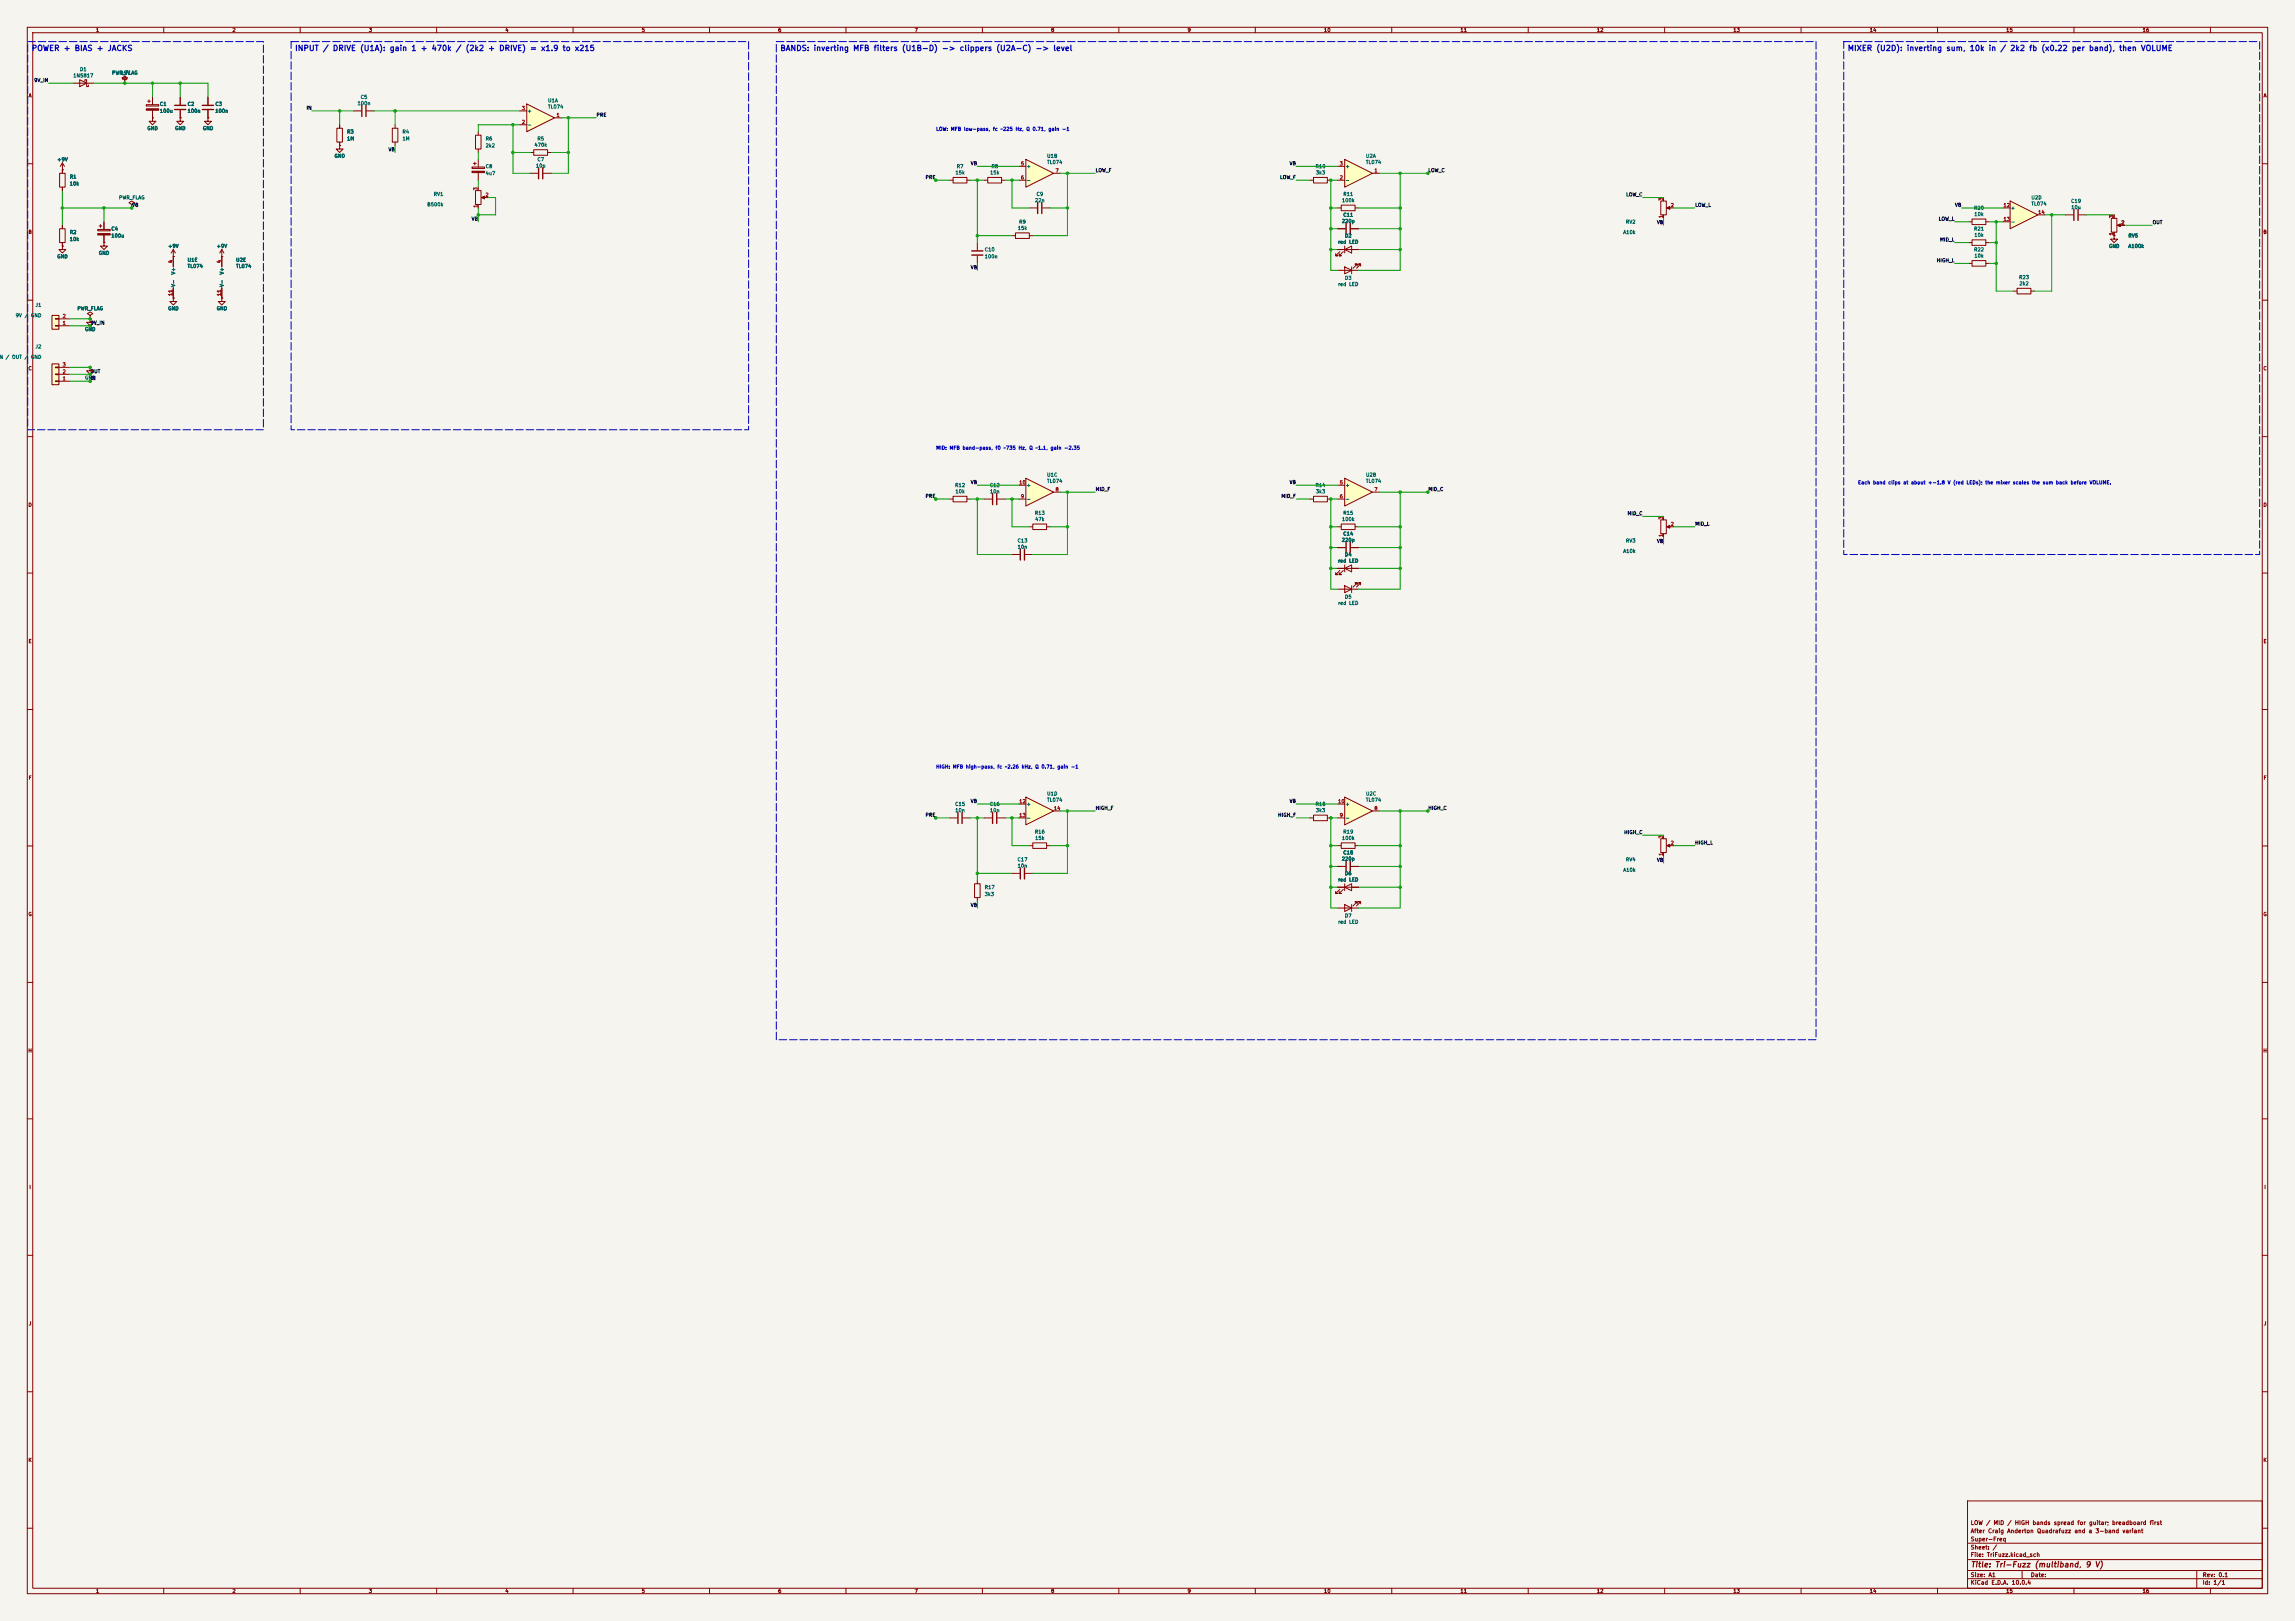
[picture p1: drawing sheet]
<svg xmlns="http://www.w3.org/2000/svg" width="841mm" height="594mm" viewBox="0 0 841 594" stroke-linecap="round" stroke-linejoin="round" font-family="sans-serif">
<defs><g id="words">
<g font-size="2" fill="#0000c2">
<text x="11.4" y="19.2">POWER + BIAS + JACKS</text>
<text x="107.9" y="19.2">INPUT / DRIVE (U1A): gain 1 + 470k / (2k2 + DRIVE) = x1.9 to x215</text>
<text x="285.8" y="19.2">BANDS: inverting MFB filters (U1B-D) -&gt; clippers (U2A-C) -&gt; level</text>
<text x="676.9" y="19.2">MIXER (U2D): inverting sum, 10k in / 2k2 fb (x0.22 per band), then VOLUME</text>
</g>
<text font-size="2" fill="#840000" x="722" y="574.8">Title: Tri-Fuzz (multiband, 9 V)</text>
<g font-size="1.5" fill="#840000">
<text x="722" y="562.2">After Craig Anderton Quadrafuzz and a 3-band variant</text>
<text x="722" y="559.2">LOW / MID / HIGH bands spread for guitar; breadboard first</text>
<text x="722" y="568.2">Sheet: /</text>
<text x="722" y="565.2">Super-Freq</text>
<text x="722" y="570.9">File: TriFuzz.kicad_sch</text>
<text x="722" y="581.1">KiCad E.D.A. 10.0.4</text>
<text x="722" y="578.3">Size: A1</text>
<text x="744" y="578.3">Date:</text>
<text x="807" y="578.3">Rev: 0.1</text>
<text x="807" y="581.1">Id: 1/1</text>
</g>
<g font-size="1.3" fill="#840000">
<text x="35" y="12">1</text>
<text x="85" y="12">2</text>
<text x="135" y="12">3</text>
<text x="185" y="12">4</text>
<text x="235" y="12">5</text>
<text x="285" y="12">6</text>
<text x="335" y="12">7</text>
<text x="385" y="12">8</text>
<text x="435" y="12">9</text>
<text x="485" y="12">10</text>
<text x="535" y="12">11</text>
<text x="585" y="12">12</text>
<text x="635" y="12">13</text>
<text x="685" y="12">14</text>
<text x="735" y="12">15</text>
<text x="785" y="12">16</text>
<text x="10.3" y="36">A</text>
<text x="829.3" y="36">A</text>
<text x="10.3" y="86">B</text>
<text x="829.2" y="86">B</text>
<text x="10.3" y="136">C</text>
<text x="829.2" y="136">C</text>
<text x="10.3" y="186">D</text>
<text x="829.2" y="186">D</text>
<text x="10.3" y="236">E</text>
<text x="829.3" y="236">E</text>
<text x="10.3" y="286">F</text>
<text x="829.3" y="286">F</text>
<text x="10.3" y="336">G</text>
<text x="829.2" y="336">G</text>
<text x="10.2" y="386">H</text>
<text x="829.2" y="386">H</text>
<text x="10.6" y="436">I</text>
<text x="829.6" y="436">I</text>
<text x="10.4" y="486">J</text>
<text x="829.4" y="486">J</text>
<text x="10.3" y="536">K</text>
<text x="829.2" y="536">K</text>
<text x="35" y="584">1</text>
<text x="85" y="584">2</text>
<text x="135" y="584">3</text>
<text x="185" y="584">4</text>
<text x="235" y="584">5</text>
<text x="285" y="584">6</text>
<text x="335" y="584">7</text>
<text x="385" y="584">8</text>
<text x="435" y="584">9</text>
<text x="485" y="584">10</text>
<text x="535" y="584">11</text>
<text x="585" y="584">12</text>
<text x="635" y="584">13</text>
<text x="685" y="584">14</text>
<text x="735" y="584">15</text>
<text x="785" y="584">16</text>
</g>
<g font-size="1.3" fill="#006464">
<text x="26.7" y="28.7">1N5817</text>
<text x="29.1" y="26.4">D1</text>
<text x="40.9" y="27.6">PWR_FLAG</text>
<text x="43.7" y="27.6">+9V</text>
<text x="58.4" y="39.1">C1</text>
<text x="58.4" y="41.6">100u</text>
<text x="68.6" y="39.1">C2</text>
<text x="68.6" y="41.6">100n</text>
<text x="78.7" y="39.1">C3</text>
<text x="78.7" y="41.6">100n</text>
<text x="130.9" y="38.8">100n</text>
<text x="132" y="36.5">C5</text>
<text x="193.2" y="41.6">+</text>
<text x="200.7" y="37.8">U1A</text>
<text x="200.7" y="40.1">TL074</text>
<text x="53.8" y="48">GND</text>
<text x="64" y="48">GND</text>
<text x="74.2" y="48">GND</text>
<text x="193.2" y="46.7">-</text>
<text x="127" y="49.2">R3</text>
<text x="127" y="51.8">1M</text>
<text x="147.3" y="49.2">R4</text>
<text x="147.3" y="51.8">1M</text>
<text x="177.8" y="51.8">R6</text>
<text x="196.8" y="51.8">R5</text>
<text x="20.8" y="59.4">+9V</text>
<text x="122.4" y="58.1">GND</text>
<text x="177.8" y="54.3">2k2</text>
<text x="195.7" y="54.1">470k</text>
<text x="196.8" y="59.4">C7</text>
<text x="383.5" y="58.1">U1B</text>
<text x="500.4" y="58.1">U2A</text>
<text x="25.4" y="65.7">R1</text>
<text x="177.8" y="61.9">C8</text>
<text x="177.8" y="64.5">4u7</text>
<text x="196.2" y="61.7">10p</text>
<text x="350" y="64.2">15k</text>
<text x="350.4" y="61.9">R7</text>
<text x="362.7" y="64.2">15k</text>
<text x="363.1" y="61.9">R8</text>
<text x="376" y="61.9">+</text>
<text x="383.5" y="60.4">TL074</text>
<text x="481.9" y="61.9">R10</text>
<text x="482" y="64.2">3k3</text>
<text x="492.9" y="61.9">+</text>
<text x="500.4" y="60.4">TL074</text>
<text x="25.4" y="68.3">10k</text>
<text x="376" y="67">-</text>
<text x="492.9" y="67">-</text>
<text x="43.4" y="73.4">PWR_FLAG</text>
<text x="156.4" y="75.9">B500k</text>
<text x="158.8" y="72.1">RV1</text>
<text x="379.1" y="74.4">22n</text>
<text x="379.7" y="72.1">C9</text>
<text x="491.6" y="74.4">100k</text>
<text x="492.1" y="72.1">R11</text>
<text x="723.2" y="77.2">R20</text>
<text x="736.7" y="77.2">+</text>
<text x="744.2" y="73.4">U2D</text>
<text x="744.2" y="75.6">TL074</text>
<text x="758.8" y="74.6">C19</text>
<text x="758.8" y="76.9">10u</text>
<text x="373.3" y="82.3">R9</text>
<text x="491.5" y="82">220p</text>
<text x="492.1" y="79.7">C11</text>
<text x="595.7" y="82.3">RV2</text>
<text x="723.3" y="79.5">10k</text>
<text x="736.7" y="82.3">-</text>
<text x="25.4" y="86.1">R2</text>
<text x="25.4" y="88.6">10k</text>
<text x="40.6" y="84.8">C4</text>
<text x="40.6" y="87.3">100u</text>
<text x="372.8" y="84.5">15k</text>
<text x="490.2" y="89.6">red LED</text>
<text x="492.7" y="87.3">D2</text>
<text x="594.7" y="86.1">A10k</text>
<text x="723.2" y="84.8">R21</text>
<text x="723.3" y="87.1">10k</text>
<text x="779.8" y="87.3">RV5</text>
<text x="20.8" y="95">GND</text>
<text x="36.1" y="93.7">GND</text>
<text x="61.5" y="91.1">+9V</text>
<text x="79.2" y="91.1">+9V</text>
<text x="360.7" y="95">100n</text>
<text x="360.7" y="92.4">C10</text>
<text x="723.2" y="92.4">R22</text>
<text x="723.3" y="94.7">10k</text>
<text x="772.7" y="91.1">GND</text>
<text x="779.8" y="91.1">A100k</text>
<text x="64.5" y="100.8" transform="rotate(-90 64.5 100.8)">V+</text>
<text x="68.6" y="96.2">U1E</text>
<text x="68.6" y="98.5">TL074</text>
<text x="82.3" y="100.8" transform="rotate(-90 82.3 100.8)">V+</text>
<text x="86.4" y="96.2">U2E</text>
<text x="86.4" y="98.5">TL074</text>
<text x="64.5" y="105.3" transform="rotate(-90 64.5 105.3)">V-</text>
<text x="82.3" y="105.3" transform="rotate(-90 82.3 105.3)">V-</text>
<text x="490.2" y="105.1">red LED</text>
<text x="492.7" y="102.8">D3</text>
<text x="739.7" y="102.6">R23</text>
<text x="739.9" y="104.9">2k2</text>
<text x="12.9" y="112.7">J1</text>
<text x="5.6" y="116.5">9V /</text>
<text x="11.2" y="116.5">GND</text>
<text x="28.2" y="114">PWR_FLAG</text>
<text x="61.5" y="114">GND</text>
<text x="79.2" y="114">GND</text>
<text x="31" y="121.6">GND</text>
<text x="-.9" y="131.8">IN / OUT /</text>
<text x="11.2" y="131.8">GND</text>
<text x="12.9" y="128">J2</text>
<text x="31" y="139.4">GND</text>
<text x="349.8" y="178.8">R12</text>
<text x="362.5" y="178.8">C12</text>
<text x="376" y="178.8">+</text>
<text x="383.5" y="175">U1C</text>
<text x="383.5" y="177.2">TL074</text>
<text x="481.9" y="178.8">R14</text>
<text x="492.9" y="178.8">+</text>
<text x="500.4" y="175">U2B</text>
<text x="500.4" y="177.2">TL074</text>
<text x="350" y="181.1">10k</text>
<text x="362.6" y="181.1">10n</text>
<text x="376" y="183.9">-</text>
<text x="482" y="181.1">3k3</text>
<text x="492.9" y="183.9">-</text>
<text x="379.1" y="188.9">R13</text>
<text x="379.2" y="191.2">47k</text>
<text x="491.6" y="191.2">100k</text>
<text x="492.1" y="188.9">R15</text>
<text x="492.1" y="196.6">C14</text>
<text x="372.7" y="199.1">C13</text>
<text x="372.8" y="201.4">10n</text>
<text x="491.5" y="198.8">220p</text>
<text x="594.7" y="202.9">A10k</text>
<text x="595.7" y="199.1">RV3</text>
<text x="490.2" y="206.5">red LED</text>
<text x="492.7" y="204.2">D4</text>
<text x="490.2" y="222">red LED</text>
<text x="492.7" y="219.7">D5</text>
<text x="383.5" y="291.8">U1D</text>
<text x="500.4" y="291.8">U2C</text>
<text x="349.8" y="295.6">C15</text>
<text x="349.9" y="297.9">10n</text>
<text x="362.5" y="295.6">C16</text>
<text x="362.6" y="297.9">10n</text>
<text x="376" y="295.6">+</text>
<text x="383.5" y="294.1">TL074</text>
<text x="481.9" y="295.6">R18</text>
<text x="482" y="297.9">3k3</text>
<text x="492.9" y="295.6">+</text>
<text x="500.4" y="294.1">TL074</text>
<text x="376" y="300.7">-</text>
<text x="379.1" y="305.8">R16</text>
<text x="492.1" y="305.8">R19</text>
<text x="492.9" y="300.7">-</text>
<text x="379.2" y="308.1">15k</text>
<text x="491.6" y="308.1">100k</text>
<text x="372.7" y="315.9">C17</text>
<text x="491.5" y="315.7">220p</text>
<text x="492.1" y="313.4">C18</text>
<text x="595.7" y="315.9">RV4</text>
<text x="372.8" y="318.2">10n</text>
<text x="490.2" y="323.3">red LED</text>
<text x="492.7" y="321">D6</text>
<text x="594.7" y="319.7">A10k</text>
<text x="360.7" y="328.6">3k3</text>
<text x="360.7" y="326.1">R17</text>
<text x="490.2" y="338.8">red LED</text>
<text x="492.7" y="336.5">D7</text>
</g>
<g font-size="1.3" fill="#0f0f0f">
<text x="12.4" y="30.4">9V_IN</text>
<text x="112.2" y="40.5">IN</text>
<text x="218.4" y="43.1">PRE</text>
<text x="142.2" y="55.8">VB</text>
<text x="339" y="65.9">PRE</text>
<text x="355.6" y="60.8">VB</text>
<text x="401.3" y="63.4">LOW_F</text>
<text x="468.9" y="65.9">LOW_F</text>
<text x="472.4" y="60.8">VB</text>
<text x="523.2" y="63.4">LOW_C</text>
<text x="48.3" y="76.1">VB</text>
<text x="595.7" y="72.3">LOW_C</text>
<text x="621" y="76.1">LOW_L</text>
<text x="716.3" y="76.1">VB</text>
<text x="172.7" y="81.2">VB</text>
<text x="607" y="82.4">VB</text>
<text x="710.3" y="81.2">LOW_L</text>
<text x="788.7" y="82.4">OUT</text>
<text x="710.8" y="88.8">MID_L</text>
<text x="355.6" y="98.9">VB</text>
<text x="709.5" y="96.4">HIGH_L</text>
<text x="33" y="119.3">9V_IN</text>
<text x="33" y="137">OUT</text>
<text x="33" y="139.6">IN</text>
<text x="355.6" y="177.7">VB</text>
<text x="472.4" y="177.7">VB</text>
<text x="339" y="182.8">PRE</text>
<text x="401.3" y="180.2">MID_F</text>
<text x="469.4" y="182.8">MID_F</text>
<text x="523.2" y="180.2">MID_C</text>
<text x="596.2" y="189.1">MID_C</text>
<text x="621" y="192.9">MID_L</text>
<text x="607" y="199.3">VB</text>
<text x="339" y="299.6">PRE</text>
<text x="355.6" y="294.5">VB</text>
<text x="401.3" y="297.1">HIGH_F</text>
<text x="468.2" y="299.6">HIGH_F</text>
<text x="472.4" y="294.5">VB</text>
<text x="523.2" y="297.1">HIGH_C</text>
<text x="595" y="305.9">HIGH_C</text>
<text x="621" y="309.8">HIGH_L</text>
<text x="607" y="316.1">VB</text>
<text x="355.6" y="332.6">VB</text>
</g>
<g font-size="1.3" fill="#a90000">
<text x="191.1" y="40.6">3</text>
<text x="191.1" y="45.7">2</text>
<text x="203.8" y="43.2">1</text>
<text x="373.9" y="60.9">5</text>
<text x="386.6" y="63.5">7</text>
<text x="490.8" y="60.9">3</text>
<text x="503.5" y="63.5">1</text>
<text x="175.2" y="69.9" transform="rotate(-90 175.2 69.9)">3</text>
<text x="373.9" y="66">6</text>
<text x="490.8" y="66">2</text>
<text x="175.2" y="76.3" transform="rotate(-90 175.2 76.3)">1</text>
<text x="177.7" y="72.4">2</text>
<text x="609.6" y="73.7" transform="rotate(-90 609.6 73.7)">3</text>
<text x="612.1" y="76.2">2</text>
<text x="734" y="76.2">12</text>
<text x="609.6" y="80.1" transform="rotate(-90 609.6 80.1)">1</text>
<text x="734" y="81.3">13</text>
<text x="746.7" y="78.7">14</text>
<text x="774.7" y="80.1" transform="rotate(-90 774.7 80.1)">3</text>
<text x="777.2" y="82.5">2</text>
<text x="774.7" y="86.4" transform="rotate(-90 774.7 86.4)">1</text>
<text x="63.5" y="96.6" transform="rotate(-90 63.5 96.6)">4</text>
<text x="81.3" y="96.6" transform="rotate(-90 81.3 96.6)">4</text>
<text x="63.5" y="108.6" transform="rotate(-90 63.5 108.6)">11</text>
<text x="81.3" y="108.6" transform="rotate(-90 81.3 108.6)">11</text>
<text x="22.8" y="119.4">1</text>
<text x="22.8" y="116.8">2</text>
<text x="22.8" y="137.1">2</text>
<text x="22.8" y="134.6">3</text>
<text x="22.8" y="139.7">1</text>
<text x="373.3" y="177.8">10</text>
<text x="490.8" y="177.8">5</text>
<text x="373.9" y="182.9">9</text>
<text x="386.6" y="180.3">8</text>
<text x="490.8" y="182.9">6</text>
<text x="503.5" y="180.3">7</text>
<text x="609.6" y="190.6" transform="rotate(-90 609.6 190.6)">3</text>
<text x="609.6" y="196.9" transform="rotate(-90 609.6 196.9)">1</text>
<text x="612.1" y="193">2</text>
<text x="373.3" y="294.6">12</text>
<text x="373.3" y="299.7">13</text>
<text x="386" y="297.2">14</text>
<text x="490.2" y="294.6">10</text>
<text x="490.8" y="299.7">9</text>
<text x="503.5" y="297.2">8</text>
<text x="609.6" y="307.4" transform="rotate(-90 609.6 307.4)">3</text>
<text x="612.1" y="309.9">2</text>
<text x="609.6" y="313.8" transform="rotate(-90 609.6 313.8)">1</text>
</g>
<g font-size="1.3" fill="#0000c2">
<text x="342.9" y="48.2">LOW: MFB low-pass, fc ~225 Hz, Q 0.71, gain -1</text>
<text x="342.9" y="165.1">MID: MFB band-pass, f0 ~735 Hz, Q ~1.1, gain -2.35</text>
<text x="680.7" y="177.8">Each band clips at about +-1.8 V (red LEDs); the mixer scales the sum back before VOLUME.</text>
<text x="342.9" y="281.9">HIGH: MFB high-pass, fc ~2.26 kHz, Q 0.71, gain -1</text>
</g>
</g></defs>
<path d="M0 0h841v594h-841z" fill="#f5f4ef" stroke="#f5f4ef" stroke-width=".37"/>
<g fill="none" stroke="#840000" stroke-width=".37">
<path d="M10 10h821v574h-821zM12 12h817v570h-817zM60 10v2M110 10v2M160 10v2M210 10v2M260 10v2M310 10v2M360 10v2M410 10v2M460 10v2M510 10v2"/>
<path d="M560 10v2M610 10v2M660 10v2M710 10v2M760 10v2M810 10v2M10 60h2M123.4 47h2.1v5.1h-2.1zM124.5 53.3v1.3h1.2l-1.2 1.3-1.3-1.3h1.3M124.5 53.3h.1M124.5 45.7v1.3M124.5 52.1v1.2"/>
<path d="M129.5 40.6h2.8M134.4 40.6h2.8M143.8 47h2v5.1h-2zM144.8 45.7v1.3M144.8 52.1v1.2M173.5 59.9h1M174 59.4v1.1M174.2 49.5h2.1v5.1h-2.1zM175.3 48.3v1.2M175.3 54.6v1.3M175.3 58.4v2.8M829 60h2"/>
<path d="M173 61.2h4.5v.5h-4.5zM174.2 69.8h2.1v5.1h-2.1zM175.3 63.2v2.8M175.3 68.6v1.2M175.3 74.9v1.3M176.8 72.4h2.3M774.7 78.7v1.3M63.5 94h.1M63.5 91.4l-.8 1.3M63.5 91.4l.8 1.3M63.5 91.4v2.6M370.8 86.4h1.3"/>
<path d="M372.1 85.3h5.1v2.1h-5.1zM377.2 86.4h1.3M721.4 81.3h1.2M722.6 80.3h5.1v2h-5.1zM727.7 81.3h1.3M773.7 80h2v5.1h-2zM774.7 86.4v1.2h1.3l-1.3 1.3-1.3-1.3h1.3M774.7 86.4h.1M774.7 85.1v1.3M776.2 82.5h2.3M10 110h2M63.5 109.2v1.3h1.3l-1.3 1.3-1.3-1.3h1.3"/>
<path d="M63.5 109.2h.1M737.9 106.7h1.2M739.1 105.7h5.1v2h-5.1zM744.2 106.7h1.3M829 110h2M10 160h2M829 160h2M490.2 193h1.3M491.5 192h5.1v2.1h-5.1zM496.6 193h1.2M10 210h2M829 210h2"/>
<path d="M10 260h2M829 260h2M10 310h2M829 310h2M10 360h2M829 360h2M10 410h2M829 410h2M10 460h2M829 460h2M10 510h2M829 510h2"/>
<path d="M10 560h2M721 550h108v32h-108zM829 560h2M721 578.5h108M721 575.5h108M721 571.5h108M721 565.5h108M741 575.5v3M805 575.5v6.5M60 582v2M110 582v2M160 582v2"/>
<path d="M210 582v2M260 582v2M310 582v2M360 582v2M410 582v2M460 582v2M510 582v2M560 582v2M610 582v2M660 582v2M710 582v2M760 582v2"/>
<path d="M810 582v2"/>
</g>
<g fill="#840000" stroke="#840000" stroke-width=".37">
<path d="M775.8 82.5l1.2-.5v1.1z"/>
<path d="M173 62.7h4.5v.5h-4.5z"/>
<path d="M176.4 72.4l1.1-.5v1z"/>
</g>
<path d="M132.6 38.6v4.1M134.1 38.6v4.1" fill="none" stroke="#840000" stroke-width=".51"/>
<path d="M736.6 73.7l10.2 5-10.2 5.1z" fill="#ffffc2"/>
<path d="M734.1 76.2h2.5M736.6 73.7l10.2 5-10.2 5.1zM746.8 78.7h2.5M756.9 78.7h2.8M761.7 78.7h2.8M734.1 81.3h2.5" fill="none" stroke="#840000" stroke-width=".37"/>
<path d="M760 76.7v4.1M761.5 76.7v4.1" fill="none" stroke="#840000" stroke-width=".51"/>
<path d="M19 115.6h2.6v5h-2.6z" fill="#ffffc2"/>
<g fill="none" stroke="#840000" stroke-width=".37">
<path d="M21.8 83.8h2.1v5.1h-2.1zM22.9 90.2v1.2h1.2l-1.2 1.3-1.3-1.3h1.3M22.9 90.2h.1M22.9 82.5v1.3M22.9 88.9v1.3M35.8 84.1h4.6v.5h-4.6zM36.3 82.8h1M36.8 82.3v1M38.1 88.9v1.3h1.3l-1.3 1.2-1.3-1.2h1.3M38.1 88.9h.1M38.1 81.3v2.8M38.1 86.1v2.8"/>
<path d="M19 115.6h2.6v5h-2.6zM20.3 119.3h1.3v.2h-1.3zM20.3 116.7h1.3v.3h-1.3zM21.6 119.4h3.8M21.6 116.8h3.8M33 116.8v1.3h1.3l-1.3 1.3-1.3-1.3h1.3M33 116.8h.1M33 115.6l1-.7-1-.6-1 .6 1 .7v1.2M33 134.6v1.3h1.3l-1.3 1.3-1.3-1.3h1.3M33 134.6h.1"/>
</g>
<path d="M35.8 85.6h4.6v.5h-4.6z" fill="#840000" stroke="#840000" stroke-width=".37"/>
<path d="M19 133.3h2.6v7.7h-2.6z" fill="#ffffc2"/>
<g fill="none" stroke="#840000" stroke-width=".37">
<path d="M19 133.3h2.6v7.7h-2.6zM20.3 139.6h1.3v.2h-1.3zM20.3 137h1.3v.3h-1.3zM20.3 134.5h1.3v.2h-1.3zM21.6 139.7h3.8M21.6 137.2h3.8M21.6 134.6h3.8M608.6 190.5h2v5.1h-2zM609.6 189.2v1.3M609.6 195.6v1.2M611.1 193h2.3M490.2 215.9h7.6"/>
<path d="M490.2 200.7h2.8M490.2 208.3h7.6M491 209l-1.5 1.6h.7h-.7v-.8M492.3 209l-1.6 1.6h.8h-.8v-.8M492.8 214.6l2.5 1.3-2.5 1.3zM492.8 208.3l2.5-1.3v2.5zM492.8 207v2.5M495 200.7h2.8M495.3 214.6v2.6M497.3 214.4v-.8h-.7h.7l-1.5 1.5M498.6 214.4v-.8h-.8h.8l-1.5 1.5"/>
</g>
<path d="M493.3 198.6v4.1M494.8 198.6v4.1" fill="none" stroke="#840000" stroke-width=".51"/>
<path d="M610.7 193l1.2-.5v1z" fill="#840000" stroke="#840000" stroke-width=".37"/>
<path d="M492.8 292.1l10.1 5.1-10.1 5.1z" fill="#ffffc2"/>
<g fill="none" stroke="#840000" stroke-width=".37">
<path d="M194.3 55.9h1.3M195.6 54.9h5.1v2h-5.1zM200.7 55.9h1.2M348 66h1.2M349.2 65h5.1v2.1h-5.1zM354.3 66h1.3M377.2 193h1.3M378.5 192h5v2.1h-5zM383.5 193h1.3M370.8 203.2h2.8M375.7 203.2h2.8M360.7 299.7h2.8"/>
<path d="M365.5 299.7h2.8M480.1 299.7h1.2M481.3 298.7h5.1v2h-5.1zM486.4 299.7h1.3M490.2 299.7h2.6M490.2 294.6h2.6M492.8 292.1l10.1 5.1-10.1 5.1zM502.9 297.2h2.6"/>
</g>
<path d="M373.9 201.2v4M375.4 201.2v4M363.7 297.7v4.1M365.3 297.7v4.1" fill="none" stroke="#840000" stroke-width=".51"/>
<path d="M193 38.1l10.2 5.1-10.2 5.1z" fill="#ffffc2"/>
<g fill="none" stroke="#840000" stroke-width=".37">
<path d="M193 38.1l10.2 5.1-10.2 5.1zM190.5 45.7h2.5M190.5 40.6h2.5M203.2 43.2h2.5M194.3 63.5h2.8M199.1 63.5h2.8M721.4 96.5h1.2M722.6 95.5h5.1v2h-5.1zM727.7 96.5h1.3M348 299.7h2.8M352.8 299.7h2.8M490.2 309.9h1.3"/>
<path d="M490.2 317.5h2.8M491.5 308.9h5.1v2h-5.1zM495 317.5h2.8M496.6 309.9h1.2M608.6 307.3h2v5.1h-2zM609.6 306.1v1.2M609.6 312.4v1.3M611.1 309.9h2.3M490.2 332.7h7.6M492.8 331.5l2.5 1.2-2.5 1.3zM495.3 331.5v2.5M497.3 331.2v-.7h-.7h.7l-1.5 1.5"/>
<path d="M498.6 331.2v-.7h-.8h.8l-1.5 1.5"/>
</g>
<path d="M197.4 61.5v4M198.9 61.5v4M351 297.7v4.1M352.6 297.7v4.1M493.3 315.5v4M494.8 315.5v4" fill="none" stroke="#840000" stroke-width=".51"/>
<path d="M610.7 309.9l1.2-.5v1z" fill="#840000" stroke="#840000" stroke-width=".37"/>
<path d="M375.9 58.4l10.2 5.1-10.2 5.1z" fill="#ffffc2"/>
<path d="M375.9 58.4l10.2 5.1-10.2 5.1zM373.4 61h2.5M373.4 66h2.5M377.2 76.2h2.8M382 76.2h2.8M386.1 63.5h2.5M490.2 325.1h7.6M491 325.9l-1.5 1.5h.7h-.7v-.8M492.3 325.9l-1.6 1.5h.8h-.8v-.8M492.8 325.1l2.5-1.3v2.6zM492.8 323.8v2.6" fill="none" stroke="#840000" stroke-width=".37"/>
<path d="M380.2 74.2v4M381.8 74.2v4" fill="none" stroke="#840000" stroke-width=".51"/>
<path d="M375.9 292.1l10.2 5.1-10.2 5.1z" fill="#ffffc2"/>
<g fill="none" stroke="#840000" stroke-width=".37">
<path d="M76.2 35.6v2.8M76.2 40.4v2.8M48.3 74.9l1-.6-1-.6-1.1 .6 1.1 .6v1.3M48.3 76.2h.1M63.5 94v3.8M81.3 94h.1M81.3 91.4l-.8 1.3M81.3 91.4l.7 1.3M81.3 91.4v2.6M63.5 105.4v3.8M81.3 109.2v1.3h1.2l-1.2 1.3-1.3-1.3h1.3M81.3 109.2h.1"/>
<path d="M480.1 182.9h1.2M481.3 181.9h5.1v2h-5.1zM486.4 182.9h1.3M373.4 294.6h2.5M373.4 299.7h2.5M375.9 292.1l10.2 5.1-10.2 5.1zM386.1 297.2h2.5"/>
</g>
<path d="M74.2 38.6h4M74.2 40.1h4" fill="none" stroke="#840000" stroke-width=".51"/>
<path d="M492.8 175.3l10.1 5-10.1 5.1z" fill="#ffffc2"/>
<g fill="none" stroke="#840000" stroke-width=".37">
<path d="M26.7 30.5h7.6M29.2 29.2l2.5 1.3-2.5 1.2zM31.1 29.8v-.6h.6v2.5h.7v-.6M45.7 30.5h.1M45.7 27.9l-.7 1.3M45.7 27.9l.8 1.3M45.7 27.9v2.6M53.6 38.4h4.6v.5h-4.6zM54.1 37.1h1M54.6 36.6v1M55.9 35.6v2.8M66 35.6v2.8"/>
<path d="M55.9 43.2v1.2h1.2l-1.2 1.3-1.3-1.3h1.3M55.9 43.2h.1M55.9 40.4v2.8M66 43.2v1.2h1.3l-1.3 1.3-1.2-1.3h1.2M66 43.2h.1M66 40.4v2.8M76.2 43.2v1.2h1.3l-1.3 1.3-1.3-1.3h1.3M76.2 43.2h.1M490.2 76.2h1.3M491.5 75.2h5.1v2h-5.1zM496.6 76.2h1.2M81.3 94v3.8"/>
<path d="M490.2 99.1h7.6M490.2 91.4h7.6M490.2 83.8h2.8M491 92.2l-1.5 1.5h.7h-.7v-.7M492.3 92.2l-1.6 1.5h.8h-.8v-.7M492.8 97.8l2.5 1.3-2.5 1.2zM492.8 91.4l2.5-1.2v2.5zM492.8 90.2v2.5M495 83.8h2.8M495.3 97.8v2.5M497.3 97.5v-.7h-.7h.7l-1.5 1.5M498.6 97.5v-.7h-.8h.8l-1.5 1.5"/>
<path d="M721.4 88.9h1.2M722.6 87.9h5.1v2h-5.1zM727.7 88.9h1.3M81.3 105.4v3.8M490.2 177.8h2.6M492.8 175.3l10.1 5-10.1 5.1zM490.2 182.9h2.6M502.9 180.3h2.6"/>
</g>
<path d="M64 38.6h4.1M64 40.1h4.1M493.3 81.8v4.1M494.8 81.8v4.1" fill="none" stroke="#840000" stroke-width=".51"/>
<path d="M53.6 39.9h4.6v.5h-4.6z" fill="#840000" stroke="#840000" stroke-width=".37"/>
<path d="M492.8 58.4l10.1 5.1-10.1 5.1z" fill="#ffffc2"/>
<g fill="none" stroke="#840000" stroke-width=".37">
<path d="M45.7 29.2l1-.6-1-.7-1 .7 1 .6v1.3M45.7 30.5h.1M22.9 59.7l-.8 1.3M22.9 59.7l.7 1.3M22.9 59.7v3.8M492.8 58.4l10.1 5.1-10.1 5.1zM21.8 63.5h2.1v5.1h-2.1zM22.9 62.2h.1M22.9 68.6v1.2M480.1 66h1.2M481.3 65h5.1v2.1h-5.1zM486.4 66h1.3"/>
<path d="M490.2 66h2.6M490.2 61h2.6M502.9 63.5h2.6M608.6 73.7h2v5h-2zM609.6 72.4v1.3M609.6 78.7v1.3M611.1 76.2h2.3M358.1 88.9v2.8M358.1 93.7v2.8M360.7 182.9h2.8M365.5 182.9h2.8"/>
</g>
<path d="M356.1 91.9h4.1M356.1 93.5h4.1M363.7 180.8v4.1M365.3 180.8v4.1" fill="none" stroke="#840000" stroke-width=".51"/>
<path d="M610.7 76.2l1.2-.5v1z" fill="#840000" stroke="#840000" stroke-width=".37"/>
<path d="M375.9 175.3l10.2 5-10.2 5.1z" fill="#ffffc2"/>
<g fill="none" stroke="#840000" stroke-width=".37">
<path d="M45.7 30.5h.1M55.9 35.6v2.8M66 35.6v2.8M76.2 35.6v2.8M55.9 43.2h.1M55.9 40.4v2.8M66 43.2h.1M66 40.4v2.8M76.2 43.2h.1M76.2 40.4v2.8M124.5 53.3h.1M124.5 45.7v1.3"/>
<path d="M124.5 52.1v1.2M22.9 62.2h.1M22.9 62.2v1.3M22.9 68.6v1.2M360.7 66h1.2M361.9 65h5.1v2.1h-5.1zM367 66h1.3M774.7 78.7v1.3M22.9 90.2h.1M22.9 82.5v1.3M22.9 88.9v1.3M38.1 88.9h.1"/>
<path d="M38.1 81.3v2.8M38.1 86.1v2.8M63.5 94h.1M63.5 94v3.8M81.3 94h.1M81.3 94v3.8M490.2 83.8h2.8M490.2 91.4h2.6M495 83.8h2.8M495.3 91.4h2.5M774.7 86.4h.1M774.7 85.1v1.3"/>
<path d="M777.2 82.5h1.3M33 116.8h.1M63.5 109.2h.1M63.5 105.4v3.8M81.3 109.2h.1M81.3 105.4v3.8M373.4 177.8h2.5M375.9 175.3l10.2 5-10.2 5.1zM348 182.9h1.2M349.2 181.9h5.1v2h-5.1zM354.3 182.9h1.3M373.4 182.9h2.5"/>
<path d="M386.1 180.3h2.5M490.2 208.3h2.6M490.2 200.7h2.8M495 200.7h2.8M495.3 208.3h2.5M377.2 309.9h1.3M378.5 308.9h5v2h-5zM383.5 309.9h1.3M490.2 317.5h2.8M495 317.5h2.8M357.1 323.8h2.1v5.1h-2.1zM358.1 322.6v1.2"/>
<path d="M358.1 328.9v1.3M370.8 320h2.8M375.7 320h2.8M490.2 325.1h2.6M495.3 325.1h2.5"/>
</g>
<path d="M373.9 318v4.1M375.4 318v4.1" fill="none" stroke="#840000" stroke-width=".51"/>
<g fill="none" stroke="#009600" stroke-width=".37">
<path d="M17.8 30.5h8.9M34.3 30.5h41.9v5.1M55.9 30.5v5.1M66 30.5v5.1M114.3 40.6h15.2M124.5 40.6v5.1M137.2 40.6h53.3M144.8 40.6v5.1M144.8 53.3v2.6M175.3 55.9v2.5M188 45.7v17.8h6.3M188 55.9h6.3"/>
<path d="M190.5 45.7h-15.2v2.6M201.9 55.9h6.4M205.7 43.2h12.7M208.3 43.2v20.3h-6.4M22.9 76.2h25.4M22.9 69.8v12.7M38.1 76.2v5.1M175.3 66v2.6M175.3 76.2v5.1M179.1 72.4h2.5v6.3h-6.3M342.9 66h5.1M355.6 66h5.1"/>
<path d="M358.1 66v22.9M358.1 61h15.3M368.3 66h5.1M370.8 66v10.2h6.4M384.8 76.2h6.4M388.6 63.5h12.7M391.2 63.5v22.9h-12.7M475 66h5.1M475 61h15.2M487.7 76.2h2.5M490.2 66h-2.5v33.1h2.5M497.8 76.2h15.3"/>
<path d="M505.5 63.5h17.7M513.1 63.5v35.6h-15.3M602 72.4h7.6M613.4 76.2h7.6M718.8 76.2h15.3M749.3 78.7h7.6M751.8 78.7v28h-6.3M764.5 78.7h10.2M358.1 96.5v2.6M358.1 86.4h12.7M487.7 91.4h2.5M487.7 83.8h2.5"/>
<path d="M497.8 91.4h15.3M497.8 83.8h15.3M609.6 80v2.5M716.3 81.3h5.1M716.3 96.5h5.1M716.3 88.9h5.1M729 81.3h5.1M729 96.5h2.5M729 88.9h2.5M731.5 81.3v25.4h6.4M778.5 82.5h10.2M25.4 116.8h7.6"/>
<path d="M25.4 119.4h7.6M25.4 134.6h7.6M25.4 137.2h7.6M25.4 139.7h7.6M358.1 177.8h15.3M475 177.8h15.2M342.9 182.9h5.1M355.6 182.9h5.1M358.1 182.9v20.3h12.7M368.3 182.9h5.1M370.8 182.9v10.1h6.4M384.8 193h6.4"/>
<path d="M388.6 180.3h12.7M391.2 180.3v22.9h-12.7M475 182.9h5.1M487.7 193h2.5M490.2 182.9h-2.5v33h2.5M497.8 193h15.3M505.5 180.3h17.7M513.1 180.3v35.6h-15.3M602 189.2h7.6M609.6 196.8v2.6M613.4 193h7.6M487.7 200.7h2.5"/>
<path d="M487.7 208.3h2.5M497.8 200.7h15.3M497.8 208.3h15.3M342.9 299.7h5.1M355.6 299.7h5.1M358.1 299.7v22.9M358.1 294.6h15.3M368.3 299.7h5.1M370.8 299.7v10.2h6.4M388.6 297.2h12.7M391.2 297.2v22.8h-12.7M475 299.7h5.1"/>
<path d="M475 294.6h15.2M490.2 299.7h-2.5v33h2.5M505.5 297.2h17.7M513.1 297.2v35.5h-15.3M384.8 309.9h6.4M487.7 309.9h2.5M487.7 317.5h2.5M497.8 309.9h15.3M497.8 317.5h15.3M602 306.1h7.6M609.6 313.7v2.5M613.4 309.9h7.6"/>
<path d="M358.1 330.2v2.5M358.1 320h12.7M487.7 325.1h2.5M497.8 325.1h15.3"/>
</g>
<path d="M10.2 15.2h86.3v142.3h-86.3zM106.7 15.2h167.6v142.3h-167.6zM284.5 15.2h381v365.8h-381zM675.6 15.2h152.4v188h-152.4z" fill="none" stroke="#0000c2" stroke-width=".37" stroke-dasharray="2.8 1"/>
<g fill="#009600" stroke="#009600" stroke-width=".37">
<circle cx="66" cy="30.5" r=".46"/>
<circle cx="124.5" cy="40.6" r=".46"/>
<circle cx="175.3" cy="78.7" r=".46"/>
<circle cx="144.8" cy="40.6" r=".46"/>
<circle cx="188" cy="45.7" r=".46"/>
<circle cx="33" cy="116.8" r=".46"/>
<circle cx="33" cy="119.4" r=".46"/>
<circle cx="38.1" cy="76.2" r=".46"/>
<circle cx="48.3" cy="76.2" r=".46"/>
<circle cx="33" cy="134.6" r=".46"/>
<circle cx="33" cy="139.7" r=".46"/>
<circle cx="22.9" cy="76.2" r=".46"/>
<circle cx="33" cy="137.2" r=".46"/>
<circle cx="208.3" cy="43.2" r=".46"/>
<circle cx="208.3" cy="55.9" r=".46"/>
<circle cx="342.9" cy="66" r=".46"/>
<circle cx="358.1" cy="66" r=".46"/>
<circle cx="188" cy="55.9" r=".46"/>
<circle cx="370.8" cy="66" r=".46"/>
<circle cx="391.2" cy="63.5" r=".46"/>
<circle cx="391.2" cy="76.2" r=".46"/>
<circle cx="487.7" cy="76.2" r=".46"/>
<circle cx="487.7" cy="83.8" r=".46"/>
<circle cx="487.7" cy="91.4" r=".46"/>
<circle cx="487.7" cy="182.9" r=".46"/>
<circle cx="487.7" cy="193" r=".46"/>
<circle cx="45.7" cy="30.5" r=".46"/>
<circle cx="55.9" cy="30.5" r=".46"/>
<circle cx="358.1" cy="86.4" r=".46"/>
<circle cx="391.2" cy="180.3" r=".46"/>
<circle cx="391.2" cy="193" r=".46"/>
<circle cx="370.8" cy="182.9" r=".46"/>
<circle cx="342.9" cy="182.9" r=".46"/>
<circle cx="358.1" cy="182.9" r=".46"/>
<circle cx="342.9" cy="299.7" r=".46"/>
<circle cx="358.1" cy="299.7" r=".46"/>
<circle cx="513.1" cy="180.3" r=".46"/>
<circle cx="513.1" cy="193" r=".46"/>
<circle cx="513.1" cy="200.7" r=".46"/>
<circle cx="513.1" cy="208.3" r=".46"/>
<circle cx="523.2" cy="180.3" r=".46"/>
<circle cx="487.7" cy="299.7" r=".46"/>
<circle cx="487.7" cy="309.9" r=".46"/>
<circle cx="513.1" cy="325.1" r=".46"/>
<circle cx="487.7" cy="208.3" r=".46"/>
<circle cx="487.7" cy="200.7" r=".46"/>
<circle cx="513.1" cy="297.2" r=".46"/>
<circle cx="523.2" cy="297.2" r=".46"/>
<circle cx="487.7" cy="317.5" r=".46"/>
<circle cx="487.7" cy="325.1" r=".46"/>
<circle cx="513.1" cy="309.9" r=".46"/>
<circle cx="513.1" cy="317.5" r=".46"/>
<circle cx="731.5" cy="81.3" r=".46"/>
<circle cx="731.5" cy="96.5" r=".46"/>
<circle cx="731.5" cy="88.9" r=".46"/>
<circle cx="751.8" cy="78.7" r=".46"/>
<circle cx="370.8" cy="299.7" r=".46"/>
<circle cx="358.1" cy="320" r=".46"/>
<circle cx="391.2" cy="309.9" r=".46"/>
<circle cx="391.2" cy="297.2" r=".46"/>
<circle cx="487.7" cy="66" r=".46"/>
<circle cx="523.2" cy="63.5" r=".46"/>
<circle cx="513.1" cy="63.5" r=".46"/>
<circle cx="513.1" cy="76.2" r=".46"/>
<circle cx="513.1" cy="83.8" r=".46"/>
<circle cx="513.1" cy="91.4" r=".46"/>
</g>
<use href="#words"/>
</svg>
